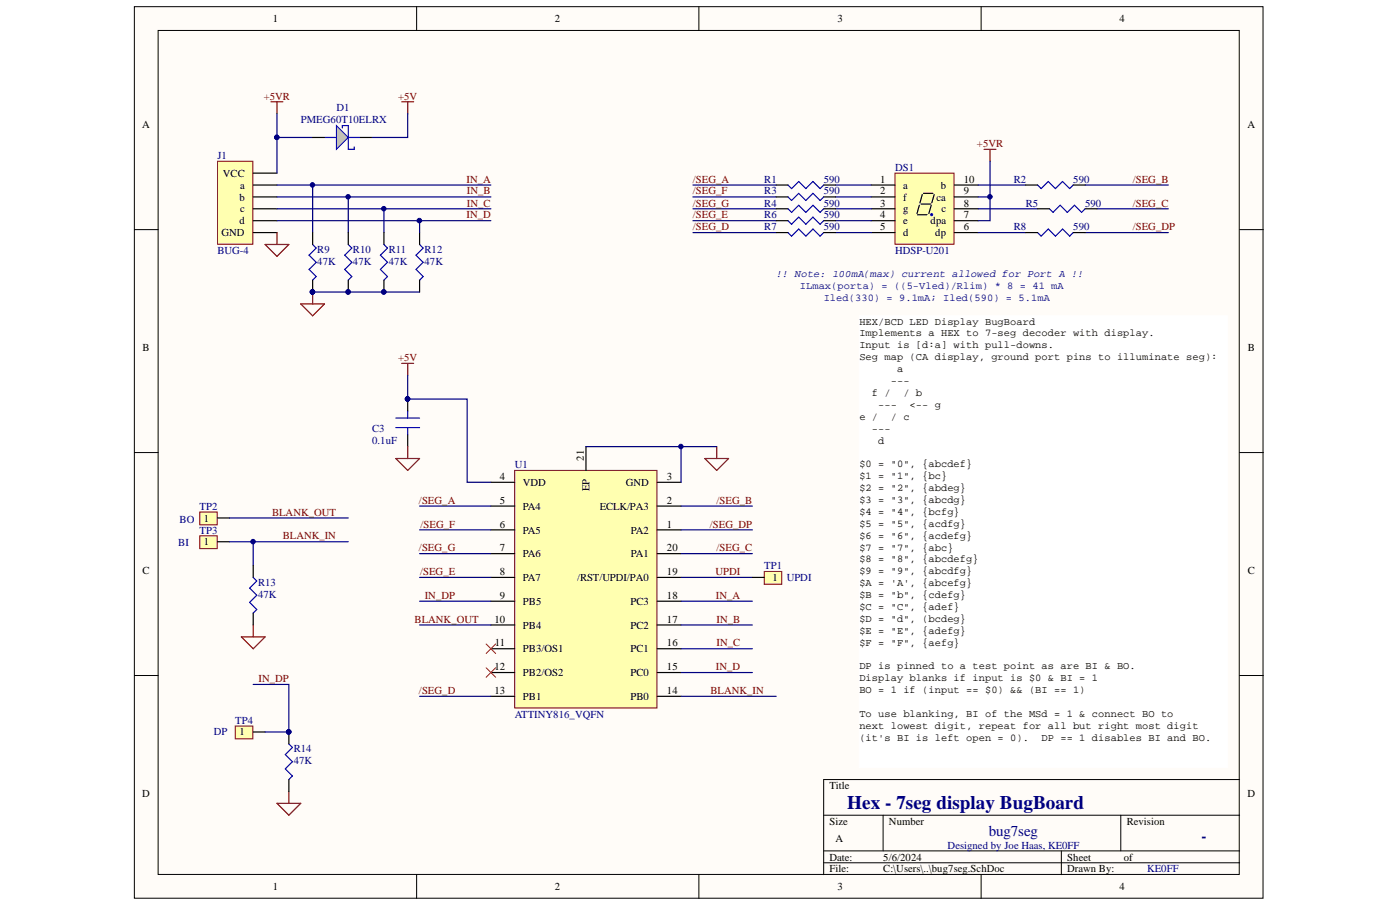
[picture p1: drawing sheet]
<svg xmlns="http://www.w3.org/2000/svg" width="431mm" height="279mm" viewBox="0 0 431 279" stroke-linecap="round" stroke-linejoin="round" font-family="sans-serif">
<defs><g id="words">
<text font-size="5.9" fill="#000080" x="261.1" y="249.1">Hex - 7seg display BugBoard</text>
<g font-size="4.6" fill="#000080">
<text x="304.7" y="257.4">bug7seg</text>
<text x="370.3" y="258.9">-</text>
</g>
<g font-size="3.3">
<text x="84.1" y="6.8">1</text>
<text x="171" y="6.8">2</text>
<text x="258.1" y="6.8">3</text>
<text x="345" y="6.8">4</text>
<text x="43.9" y="39.4">A</text>
<text x="384.5" y="39.4">A</text>
<text x="68.7" y="54.4">VCC</text>
<text x="74" y="58.1">a</text>
<text x="271.3" y="56.3">1</text>
<text x="271.3" y="59.9">2</text>
<text x="278.4" y="58.1">a</text>
<text x="289.9" y="58.1">b</text>
<text x="297" y="56.3">10</text>
<text x="297" y="59.9">9</text>
<text x="73.9" y="61.8">b</text>
<text x="74" y="65.4">c</text>
<text x="271.3" y="63.6">3</text>
<text x="278.4" y="61.8">f</text>
<text x="278.4" y="65.4">g</text>
<text x="288.6" y="61.8">ca</text>
<text x="290.1" y="65.4">c</text>
<text x="297" y="63.6">8</text>
<text x="73.9" y="69.1">d</text>
<text x="271.3" y="67.3">4</text>
<text x="271.3" y="70.9">5</text>
<text x="278.4" y="69.1">e</text>
<text x="286.8" y="69.1">dpa</text>
<text x="297" y="67.3">7</text>
<text x="297" y="70.9">6</text>
<text x="68.3" y="72.8">GND</text>
<text x="278.4" y="72.8">d</text>
<text x="288.2" y="72.8">dp</text>
<text x="43.9" y="108">B</text>
<text x="384.6" y="108">B</text>
<text x="179.9" y="142" transform="rotate(-90 179.9 142)">21</text>
<text x="154.1" y="147.9">4</text>
<text x="161.1" y="149.7">VDD</text>
<text x="192.8" y="149.7">GND</text>
<text x="205.5" y="147.9">3</text>
<text x="154.1" y="155.2">5</text>
<text x="181.7" y="151.4" transform="rotate(-90 181.7 151.4)">EP</text>
<text x="205.5" y="155.2">2</text>
<text x="62.8" y="160.7">1</text>
<text x="161.1" y="157">PA4</text>
<text x="184.9" y="157">ECLK/PA3</text>
<text x="154.1" y="162.5">6</text>
<text x="161.1" y="164.4">PA5</text>
<text x="194.4" y="164.4">PA2</text>
<text x="205.5" y="162.5">1</text>
<text x="62.8" y="168">1</text>
<text x="154.1" y="169.9">7</text>
<text x="161.1" y="171.6">PA6</text>
<text x="194.4" y="171.6">PA1</text>
<text x="205.5" y="169.9">20</text>
<text x="43.9" y="176.7">C</text>
<text x="154.1" y="177.1">8</text>
<text x="161.1" y="179">PA7</text>
<text x="177.9" y="179">/RST/UPDI/PA0</text>
<text x="205.5" y="177.1">19</text>
<text x="238" y="179">1</text>
<text x="384.6" y="176.7">C</text>
<text x="154.1" y="184.5">9</text>
<text x="205.5" y="184.5">18</text>
<text x="152.4" y="191.8">10</text>
<text x="161.1" y="186.3">PB5</text>
<text x="194.3" y="186.3">PC3</text>
<text x="205.5" y="191.8">17</text>
<text x="161.1" y="193.6">PB4</text>
<text x="194.3" y="193.6">PC2</text>
<text x="152.5" y="199.1">11</text>
<text x="161.1" y="201">PB3/OS1</text>
<text x="194.3" y="201">PC1</text>
<text x="205.5" y="199.1">16</text>
<text x="152.4" y="206.5">12</text>
<text x="161.1" y="208.3">PB2/OS2</text>
<text x="194.3" y="208.3">PC0</text>
<text x="205.5" y="206.5">15</text>
<text x="152.4" y="213.8">13</text>
<text x="161.1" y="215.6">PB1</text>
<text x="194.3" y="215.6">PB0</text>
<text x="205.5" y="213.8">14</text>
<text x="73.9" y="226.6">1</text>
<text x="43.9" y="245.4">D</text>
<text x="255.6" y="243">Title</text>
<text x="384.5" y="245.4">D</text>
<text x="255.6" y="254">Size</text>
<text x="274" y="254">Number</text>
<text x="347.2" y="254">Revision</text>
<text x="257.5" y="259.5">A</text>
<text x="255.6" y="265.1">Date:</text>
<text x="255.6" y="268.7">File:</text>
<text x="272.2" y="265.1">5/6/2024</text>
<text x="272.2" y="268.7">C:\Users\..\bug7seg.SchDoc</text>
<text x="328.9" y="265.1">Sheet</text>
<text x="328.9" y="268.7">Drawn By:</text>
<text x="346.3" y="265.1">of</text>
<text x="84.1" y="274.2">1</text>
<text x="171" y="274.2">2</text>
<text x="258.1" y="274.2">3</text>
<text x="345" y="274.2">4</text>
</g>
<g font-size="3.3" fill="#800000">
<text x="81.3" y="30.7">+5VR</text>
<text x="122.7" y="30.7">+5V</text>
<text x="301.1" y="45.3">+5VR</text>
<text x="143.7" y="56.3">IN_A</text>
<text x="143.9" y="59.9">IN_B</text>
<text x="213.5" y="56.3">/SEG_A</text>
<text x="213.5" y="59.9">/SEG_F</text>
<text x="349.1" y="56.3">/SEG_B</text>
<text x="143.9" y="63.6">IN_C</text>
<text x="213.5" y="63.6">/SEG_G</text>
<text x="349.1" y="63.6">/SEG_C</text>
<text x="143.7" y="67.3">IN_D</text>
<text x="213.5" y="67.3">/SEG_E</text>
<text x="213.5" y="70.9">/SEG_D</text>
<text x="349.1" y="70.9">/SEG_DP</text>
<text x="122.7" y="111.2">+5V</text>
<text x="129.1" y="155.2">/SEG_A</text>
<text x="220.8" y="155.2">/SEG_B</text>
<text x="83.8" y="158.9">BLANK_OUT</text>
<text x="87.1" y="166.1">BLANK_IN</text>
<text x="129.6" y="162.5">/SEG_F</text>
<text x="218.8" y="162.5">/SEG_DP</text>
<text x="129.1" y="169.9">/SEG_G</text>
<text x="220.8" y="169.9">/SEG_C</text>
<text x="129.5" y="177.1">/SEG_E</text>
<text x="220.5" y="177.1">UPDI</text>
<text x="130.9" y="184.5">IN_DP</text>
<text x="220.6" y="184.5">IN_A</text>
<text x="127.8" y="191.8">BLANK_OUT</text>
<text x="220.8" y="191.8">IN_B</text>
<text x="220.8" y="199.1">IN_C</text>
<text x="220.6" y="206.5">IN_D</text>
<text x="79.7" y="210.1">IN_DP</text>
<text x="129.1" y="213.8">/SEG_D</text>
<text x="218.9" y="213.8">BLANK_IN</text>
</g>
<g font-size="3.3" fill="#000080">
<text x="103.7" y="34.3">D1</text>
<text x="92.7" y="37.9">PMEG60T10ELRX</text>
<text x="67" y="48.9">J1</text>
<text x="275.8" y="52.6">DS1</text>
<text x="235.5" y="59.9">R3</text>
<text x="235.5" y="56.3">R1</text>
<text x="253.8" y="59.9">590</text>
<text x="253.8" y="56.3">590</text>
<text x="312.4" y="56.3">R2</text>
<text x="330.7" y="56.3">590</text>
<text x="235.5" y="63.6">R4</text>
<text x="253.8" y="63.6">590</text>
<text x="316.1" y="63.6">R5</text>
<text x="334.4" y="63.6">590</text>
<text x="235.5" y="70.9">R7</text>
<text x="235.5" y="67.3">R6</text>
<text x="253.8" y="70.9">590</text>
<text x="253.8" y="67.3">590</text>
<text x="312.4" y="70.9">R8</text>
<text x="330.7" y="70.9">590</text>
<text x="97.8" y="77.9">R9</text>
<text x="108.8" y="77.9">R10</text>
<text x="119.8" y="77.9">R11</text>
<text x="130.8" y="77.9">R12</text>
<text x="67" y="78.3">BUG-4</text>
<text x="97.8" y="81.5">47K</text>
<text x="108.8" y="81.5">47K</text>
<text x="119.8" y="81.5">47K</text>
<text x="130.8" y="81.5">47K</text>
<text x="275.8" y="78.3">HDSP-U201</text>
<text x="114.7" y="133.2">C3</text>
<text x="114.7" y="136.9">0.1uF</text>
<text x="158.6" y="144.2">U1</text>
<text x="55.4" y="161.1">BO</text>
<text x="61.5" y="157">TP2</text>
<text x="61.5" y="164.4">TP3</text>
<text x="54.9" y="168.3">BI</text>
<text x="235.5" y="175.4">TP1</text>
<text x="242.4" y="179">UPDI</text>
<text x="79.5" y="180.4">R13</text>
<text x="79.5" y="184.1">47K</text>
<text x="158.6" y="221.1">ATTINY816_VQFN</text>
<text x="65.9" y="226.6">DP</text>
<text x="72.5" y="222.9">TP4</text>
<text x="90.5" y="231.7">R14</text>
<text x="90.5" y="235.4">47K</text>
<text x="292" y="261.4">Designed by Joe Haas, KE0FF</text>
<text x="353.5" y="268.7">KE0FF</text>
</g>
<g font-size="3.2" fill="#000080">
<text x="239.1" y="85.4">!! Note: 100mA(max) current allowed for Port A !!</text>
<text x="246.5" y="89">ILmax(porta) = ((5-Vled)/Rlim) * 8 = 41 mA</text>
<text x="253.8" y="92.6">Iled(330) = 9.1mA; Iled(590) = 5.1mA</text>
</g>
<g font-size="3.2">
<text x="264.8" y="100">HEX/BCD LED Display BugBoard</text>
<text x="264.8" y="103.6">Implements a HEX to 7-seg decoder with display.</text>
<text x="264.8" y="107.3">Input is [d:a] with pull-downs.</text>
<text x="264.8" y="111">Seg map (CA display, ground port pins to illuminate seg):</text>
<text x="274.5" y="118.3">---</text>
<text x="276.5" y="114.6">a</text>
<text x="268.7" y="121.9">f /</text>
<text x="270.6" y="125.7">---</text>
<text x="278.4" y="121.9">/ b</text>
<text x="280.3" y="125.7">&lt;-- g</text>
<text x="264.8" y="129.3">e /</text>
<text x="274.5" y="129.3">/ c</text>
<text x="268.7" y="132.9">---</text>
<text x="270.6" y="136.6">d</text>
<text x="264.8" y="143.9">$0 = &quot;0&quot;, {abcdef}</text>
<text x="264.8" y="147.6">$1 = &quot;1&quot;, {bc}</text>
<text x="264.8" y="151.3">$2 = &quot;2&quot;, {abdeg}</text>
<text x="264.8" y="154.9">$3 = &quot;3&quot;, {abcdg}</text>
<text x="264.8" y="158.6">$4 = &quot;4&quot;, {bcfg}</text>
<text x="264.8" y="162.3">$5 = &quot;5&quot;, {acdfg}</text>
<text x="264.8" y="165.9">$6 = &quot;6&quot;, {acdefg}</text>
<text x="264.8" y="169.6">$7 = &quot;7&quot;, {abc}</text>
<text x="264.8" y="173.2">$8 = &quot;8&quot;, {abcdefg}</text>
<text x="264.8" y="176.9">$9 = &quot;9&quot;, {abcdfg}</text>
<text x="264.8" y="180.6">$A = 'A', {abcefg}</text>
<text x="264.8" y="184.2">$B = &quot;b&quot;, {cdefg}</text>
<text x="264.8" y="187.9">$C = &quot;C&quot;, {adef}</text>
<text x="264.8" y="191.6">$D = &quot;d&quot;, (bcdeg}</text>
<text x="264.8" y="195.2">$E = &quot;E&quot;, {adefg}</text>
<text x="264.8" y="198.8">$F = &quot;F&quot;, {aefg}</text>
<text x="264.8" y="206.2">DP is pinned to a test point as are BI &amp; BO.</text>
<text x="264.8" y="209.8">Display blanks if input is $0 &amp; BI = 1</text>
<text x="264.8" y="213.6">BO = 1 if (input == $0) &amp;&amp; (BI == 1)</text>
<text x="264.8" y="220.8">To use blanking, BI of the MSd = 1 &amp; connect BO to</text>
<text x="264.8" y="224.5">next lowest digit, repeat for all but right most digit</text>
<text x="264.8" y="228.2">(it's BI is left open = 0).</text>
<text x="321" y="228.2">DP == 1 disables BI and BO.</text>
</g>
</g></defs>
<g fill="#fffcf8" stroke="#000" stroke-width=".31">
<path d="M41.4 2.1h347.8v274.6h-347.8z"/>
<path d="M48.7 9.4h333.2v260h-333.2z"/>
</g>
<g fill="none" stroke="#000" stroke-width=".31">
<path d="M128.4 2.1v7.3M215.4 2.1v7.3M302.4 2.1v7.3M41.4 70.7h7.3M382 70.7h7.3M41.4 139.4h7.3M382 139.4h7.3M41.4 208.1h7.3M382 208.1h7.3M253.8 251.1h128.2M272.1 251.1v11M345.4 251.1v11"/>
<path d="M382 240.1h-128.2v29.3M128.4 269.4v7.4M215.4 269.4v7.4M253.8 262.1h128.2M253.8 265.8h128.2M302.4 269.4v7.4M327.1 262.1v7.3"/>
</g>
<path d="M122 128.8h7.3M122 131.7h7.3M125.6 126.6v2.2M125.6 131.7v2.2" fill="none" stroke="#00f" stroke-width=".37"/>
<path d="M125.6 122.9v3.7M125.6 133.9v3.7" fill="none" stroke="#000" stroke-width=".37"/>
<circle cx="125.6" cy="122.9" r=".69" fill="#000080" stroke="#000080" stroke-width=".31"/>
<path d="M125.6 137.6v3.6M220.9 137.6v3.6M122 141.2h7.3l-3.7 3.7zM217.2 141.2h7.3l-3.6 3.7z" fill="none" stroke="#800000" stroke-width=".37"/>
<path d="M158.6 144.9h43.8v73.2h-43.8z" fill="#ffffb0" stroke="#800000" stroke-width=".31"/>
<g fill="none" stroke="#000" stroke-width=".37">
<path d="M180.6 137.6v7.3M151.3 148.6h7.3M151.3 155.9h7.3M202.6 148.6h7.3M202.6 155.9h7.3M151.3 163.2h7.3M151.3 170.5h7.3M151.3 177.9h7.3M202.6 163.2h7.3M202.6 170.5h7.3M202.6 177.9h7.3M151.3 185.2h7.3"/>
<path d="M151.3 192.5h7.3M151.3 199.8h7.3M202.6 185.2h7.3M202.6 192.5h7.3M202.6 199.8h7.3M151.3 207.2h7.3M151.3 214.5h7.3M202.6 207.2h7.3M202.6 214.5h7.3"/>
</g>
<path d="M123.8 111.9h3.7M125.6 111.9v3.7" fill="none" stroke="#800000" stroke-width=".37"/>
<path d="M125.6 115.6v7.3h18.4v25.7h7.3M180.6 137.6h40.3M209.9 137.6v11M209.9 177.9h22M209.9 170.5h22" fill="none" stroke="#000080" stroke-width=".37"/>
<g fill="#000080" stroke="#000080" stroke-width=".31">
<circle cx="209.8" cy="137.6" r=".69"/>
<circle cx="125.6" cy="122.9" r=".69"/>
</g>
<path d="M67 49.7h10.9v25.5h-10.9z" fill="#ffffb0" stroke="#800000" stroke-width=".31"/>
<path d="M78 57h7.4M78 53.3h7.4M78 60.7h7.4M78 64.3h7.4M78 68h7.4M78 71.7h7.4" fill="none" stroke="#000" stroke-width=".37"/>
<path d="M275.8 53.3h18.2v21.9h-18.2z" fill="#ffffb0" stroke="#800000" stroke-width=".31"/>
<g fill="none" stroke="#000" stroke-width=".37">
<path d="M268.5 57h7.3M284.2 59.9l-.7 2.6M284.6 59.6h2.9M287.9 59.9l-.7 2.6M294.1 57h7.3M316.1 57h3.7M330.7 57h3.7M268.5 60.7h7.3M268.5 64.3h7.3M268.5 68h7.3M268.5 71.7h7.3M282.8 66.2h2.9"/>
<path d="M283.3 63.2l-.7 2.6M283.9 62.9h2.9M287 63.2l-.8 2.6M294.1 60.7h7.3M294.1 64.3h7.3M294.1 68h7.3M294.1 71.7h7.3"/>
</g>
<circle cx="287.1" cy="66.1" r=".32" fill="#000" stroke="#00f" stroke-width=".31"/>
<g fill="none" stroke="#000080" stroke-width=".37">
<path d="M85.4 57h65.9M213.5 57h25.7M257.5 57h11M301.4 57h14.7M305.1 49.7v18.3h-3.7M334.4 57h25.6M85.4 64.3h65.9M85.4 60.7h65.9M85.4 68h65.9M213.5 71.7h25.7M213.5 64.3h25.7M213.5 60.7h25.7"/>
<path d="M213.5 68h25.7M257.5 71.7h11M257.5 64.3h11M257.5 60.7h11M257.5 68h11M301.4 71.7h14.7M301.4 64.3h18.4M301.4 60.7h3.7M334.4 71.7h25.6M338.1 64.3h21.9M129.3 155.9h22M209.9 155.9h22"/>
<path d="M129.3 163.2h22M129.3 177.9h22M129.3 170.5h22M209.9 163.2h22M209.9 185.2h22M209.9 192.5h22M209.9 199.8h22M129.3 214.5h22M209.9 207.2h22"/>
</g>
<path d="M319.8 57l1.1 1.1 2.2-2.2 2.2 2.2 2.2-2.2 2.1 2.2 1.1-1.1" fill="none" stroke="#00f" stroke-width=".37"/>
<path d="M123.8 31.4h3.7M125.6 31.4v3.6M303.3 46h3.6M305.1 46v3.7M81.7 75.3h7.3l-3.6 3.7zM85.4 71.7v3.6" fill="none" stroke="#800000" stroke-width=".37"/>
<circle cx="305" cy="60.6" r=".69" fill="#000080" stroke="#000080" stroke-width=".31"/>
<path d="M61.6 157.7h5.3v4h-5.3z" fill="#ffffb0" stroke="#800000" stroke-width=".31"/>
<path d="M67 159.6h3.7" fill="none" stroke="#000" stroke-width=".37"/>
<path d="M61.6 165.1h5.3v3.9h-5.3z" fill="#ffffb0" stroke="#800000" stroke-width=".31"/>
<path d="M67 166.9h3.7" fill="none" stroke="#000" stroke-width=".37"/>
<path d="M72.5 223.7h5.4v3.9h-5.4z" fill="#ffffb0" stroke="#800000" stroke-width=".31"/>
<path d="M129.3 71.7v3.6M129.3 86.3v3.7M78 225.5h3.7" fill="none" stroke="#000" stroke-width=".37"/>
<path d="M96.3 57v14.7M107.3 60.7v11M118.3 64.3v7.4M129.3 68v3.7M96.3 90h33M70.7 159.6h36.6M70.7 166.9h36.6M78 166.9v7.3M78 210.8h11v14.7h-7.3" fill="none" stroke="#000080" stroke-width=".37"/>
<path d="M92.7 93.6h7.3l-3.7 3.7zM96.3 90v3.6M74.4 196.2h7.3l-3.7 3.6zM78 192.5v3.7M85.4 247.5h7.3l-3.7 3.6zM89 243.8v3.7" fill="none" stroke="#800000" stroke-width=".37"/>
<g fill="#000080" stroke="#000080" stroke-width=".31">
<circle cx="78" cy="166.9" r=".69"/>
<circle cx="89" cy="225.5" r=".69"/>
<circle cx="96.3" cy="89.9" r=".69"/>
<circle cx="96.3" cy="57" r=".69"/>
<circle cx="107.3" cy="60.6" r=".69"/>
<circle cx="118.3" cy="64.3" r=".69"/>
<circle cx="129.2" cy="68" r=".7"/>
</g>
<path d="M129.3 75.3l1.1 1.1-2.2 2.2 2.2 2.2-2.2 2.2 2.2 2.2-1.1 1.1" fill="none" stroke="#00f" stroke-width=".37"/>
<path d="M235.5 176h5.4v4h-5.4z" fill="#ffffb0" stroke="#800000" stroke-width=".31"/>
<path d="M231.9 177.9h3.6" fill="none" stroke="#000" stroke-width=".37"/>
<path d="M96.3 42.3h-10.9v11" fill="none" stroke="#000080" stroke-width=".37"/>
<circle cx="85.3" cy="42.3" r=".69" fill="#000080" stroke="#000080" stroke-width=".31"/>
<path d="M103.7 38.7l3.6 3.6-3.6 3.7z" fill="#c0c0c0" stroke="#00f" stroke-width=".31"/>
<g fill="none" stroke="#00f" stroke-width=".37">
<path d="M105.5 39.4v-.7h1.8v7.3h1.9v-.7M100 42.3h3.7M107.3 42.3h3.7M242.8 57l1.1 1.1 2.2-2.2 2.2 2.2 2.2-2.2 2.2 2.2 1.1-1.1M96.3 75.3l1.1 1.1-2.2 2.2 2.2 2.2-2.2 2.2 2.2 2.2-1.1 1.1M107.3 75.3l1.1 1.1-2.2 2.2 2.2 2.2-2.2 2.2 2.2 2.2-1.1 1.1M118.3 75.3l1.1 1.1-2.2 2.2 2.2 2.2-2.2 2.2 2.2 2.2-1.1 1.1M242.8 71.7l1.1 1 2.2-2.1 2.2 2.1 2.2-2.1 2.2 2.1 1.1-1M242.8 68l1.1 1.1 2.2-2.2 2.2 2.2 2.2-2.2 2.2 2.2 1.1-1.1M242.8 64.3l1.1 1.1 2.2-2.2 2.2 2.2 2.2-2.2 2.2 2.2 1.1-1.1M242.8 60.7l1.1 1.1 2.2-2.2 2.2 2.2 2.2-2.2 2.2 2.2 1.1-1.1M319.8 71.7l1.1 1 2.2-2.1 2.2 2.1 2.2-2.1 2.1 2.1 1.1-1"/>
<path d="M323.4 64.3l1.1 1.1 2.2-2.2 2.2 2.2 2.2-2.2 2.2 2.2 1.1-1.1M78 177.9l1.1 1.1-2.2 2.2 2.2 2.2-2.2 2.2 2.2 2.2-1.1 1.1M89 229.2l1.1 1.1-2.2 2.1 2.2 2.2-2.2 2.2 2.2 2.2-1.1 1.1"/>
</g>
<g fill="none" stroke="#000" stroke-width=".37">
<path d="M96.3 42.3h3.7M111 42.3h3.7M239.2 57h3.6M253.8 57h3.7M96.3 71.7v3.6M107.3 71.7v3.6M118.3 71.7v3.6M239.2 64.3h3.6M239.2 71.7h3.6M239.2 68h3.6M239.2 60.7h3.6M253.8 64.3h3.7"/>
<path d="M253.8 71.7h3.7M253.8 68h3.7M253.8 60.7h3.7M316.1 71.7h3.7M319.8 64.3h3.6M330.7 71.7h3.7M334.4 64.3h3.7M96.3 86.3v3.7M107.3 86.3v3.7M118.3 86.3v3.7M78 174.2v3.7M78 188.9v3.6"/>
<path d="M89 225.5v3.7M89 240.1v3.7"/>
</g>
<path d="M83.5 31.4h3.7M85.4 31.4v3.6" fill="none" stroke="#800000" stroke-width=".37"/>
<path d="M85.4 35v7.3M125.6 35v7.3h-10.9M129.3 192.5h22M129.3 185.2h22M209.9 214.5h29.3" fill="none" stroke="#000080" stroke-width=".37"/>
<g fill="#000080" stroke="#000080" stroke-width=".31">
<circle cx="85.3" cy="42.3" r=".69"/>
<circle cx="118.3" cy="89.9" r=".69"/>
<circle cx="107.3" cy="89.9" r=".69"/>
<circle cx="96.3" cy="89.9" r=".69"/>
<circle cx="89" cy="225.5" r=".69"/>
</g>
<path d="M149.8 198.4l2.9 2.9M152.7 198.4l-2.9 2.9M149.8 205.7l2.9 2.9M152.7 205.7l-2.9 2.9" fill="none" stroke="#f00" stroke-width=".31"/>
<path d="M264.8 97.3h113.4v139.1h-113.4z" fill="#fff" stroke="#fff" stroke-width=".31"/>
<use href="#words"/>
</svg>
